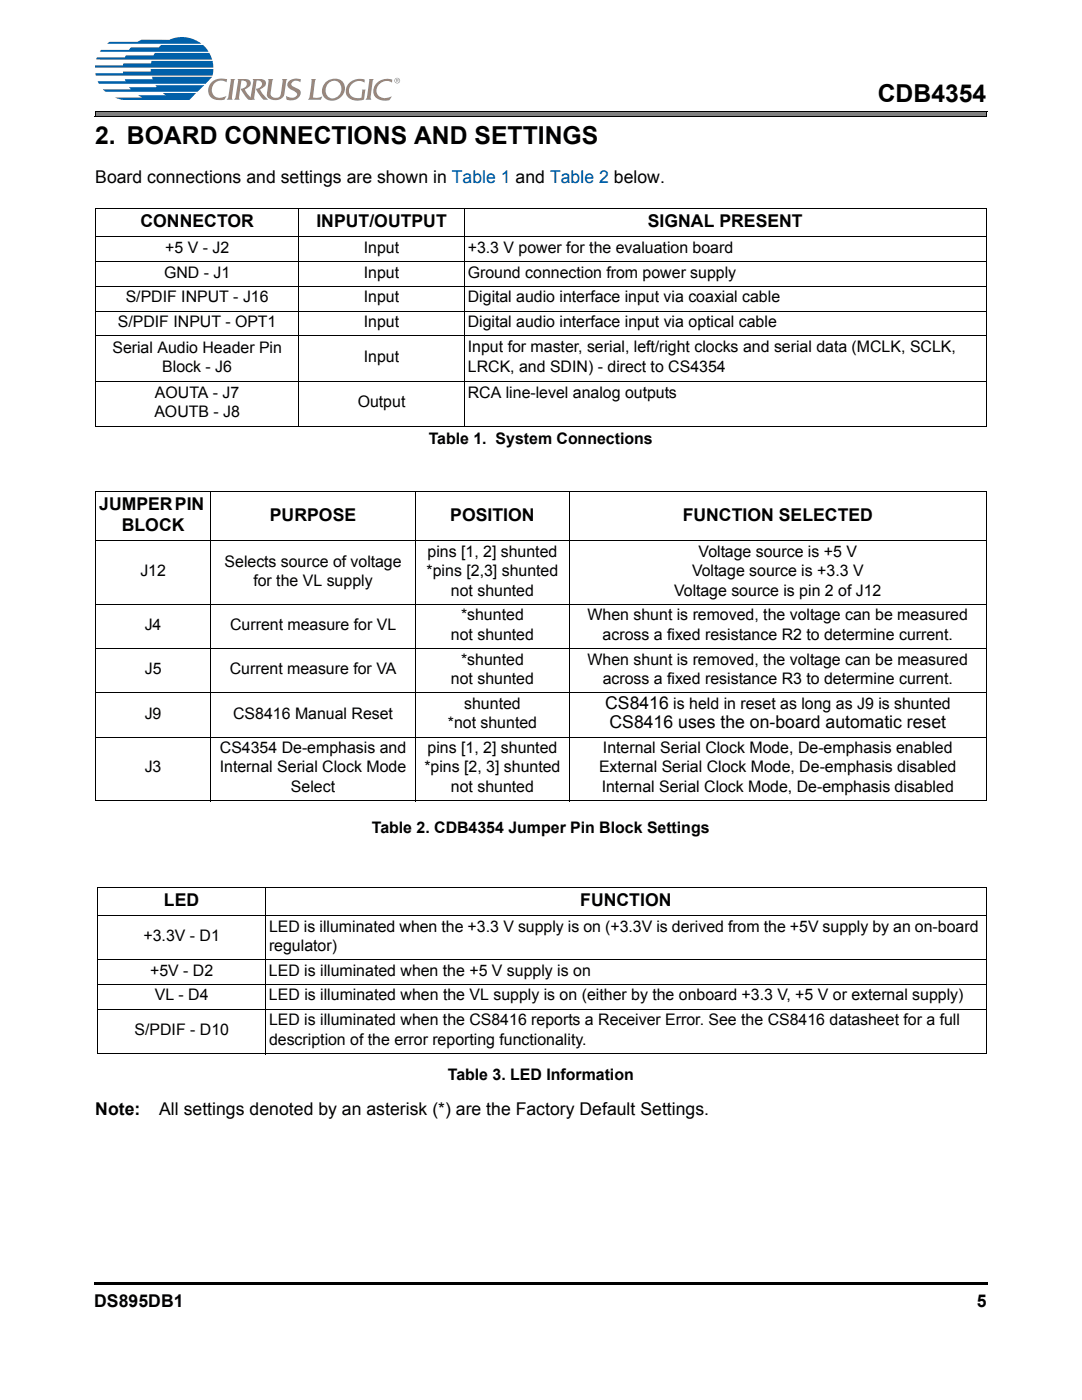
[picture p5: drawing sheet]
<svg xmlns="http://www.w3.org/2000/svg" width="216mm" height="279mm" viewBox="0 0 216 279" stroke-linecap="round" stroke-linejoin="round" font-family="sans-serif">
<defs><g id="words">
<g font-size="4.9">
<text x="175.2" y="20.3">CDB4354</text>
<text x="19" y="28.7">2. BOARD CONNECTIONS AND SETTINGS</text>
</g>
<g font-size="3.5">
<text x="19" y="36.6">Board connections and settings are shown in Table 1 and Table 2 below.</text>
<text x="28" y="45.4">CONNECTOR</text>
<text x="63.1" y="45.4">INPUT/OUTPUT</text>
<text x="129.3" y="45.4">SIGNAL PRESENT</text>
<text x="19.8" y="101.8">JUMPER PIN</text>
<text x="24.3" y="106.1">BLOCK</text>
<text x="53.8" y="104">PURPOSE</text>
<text x="89.8" y="104">POSITION</text>
<text x="136.2" y="104">FUNCTION SELECTED</text>
<text x="120.7" y="141.5">CS8416 is held in reset as long as J9 is shunted</text>
<text x="121.6" y="145.4">CS8416 uses the on-board automatic reset</text>
<text x="32.7" y="180.9">LED</text>
<text x="115.8" y="180.9">FUNCTION</text>
<text x="19" y="222.5">Note:</text>
<text x="31.8" y="222.5">All settings denoted by an asterisk (*) are the Factory Default Settings.</text>
<text x="18.8" y="260.8">DS895DB1</text>
<text x="194.9" y="260.8">5</text>
</g>
<g font-size="3.2">
<text x="33" y="50.4">+5 V - J2</text>
<text x="72.6" y="50.4">Input</text>
<text x="93.3" y="50.4">+3.3 V power for the evaluation board</text>
<text x="32.7" y="55.4">GND - J1</text>
<text x="72.6" y="55.4">Input</text>
<text x="93.3" y="55.4">Ground connection from power supply</text>
<text x="23.5" y="65.3">S/PDIF INPUT - OPT1</text>
<text x="25.1" y="60.3">S/PDIF INPUT - J16</text>
<text x="72.6" y="65.3">Input</text>
<text x="72.6" y="60.3">Input</text>
<text x="93.3" y="65.3">Digital audio interface input via optical cable</text>
<text x="93.4" y="60.3">Digital audio interface input via coaxial cable</text>
<text x="22.4" y="70.4">Serial Audio Header Pin</text>
<text x="93.4" y="70.2">Input for master, serial, left/right clocks and serial data (MCLK, SCLK,</text>
<text x="32.4" y="74.2">Block - J6</text>
<text x="72.6" y="72.3">Input</text>
<text x="93.4" y="74.3">LRCK, and SDIN) - direct to CS4354</text>
<text x="30.8" y="83.2">AOUTB - J8</text>
<text x="30.9" y="79.4">AOUTA - J7</text>
<text x="71.4" y="81.3">Output</text>
<text x="93.4" y="79.4">RCA line-level analog outputs</text>
<text x="85.6" y="88.5">Table 1. System Connections</text>
<text x="44.8" y="113.1">Selects source of voltage</text>
<text x="85.3" y="111.1">pins [1, 2] shunted</text>
<text x="139.4" y="111.1">Voltage source is +5 V</text>
<text x="28" y="115">J12</text>
<text x="50.6" y="116.9">for the VL supply</text>
<text x="85.1" y="115">*pins [2,3] shunted</text>
<text x="90" y="118.9">not shunted</text>
<text x="134.5" y="118.9">Voltage source is pin 2 of J12</text>
<text x="138.1" y="115">Voltage source is +3.3 V</text>
<text x="28.9" y="125.8">J4</text>
<text x="45.9" y="125.8">Current measure for VL</text>
<text x="92" y="123.8">*shunted</text>
<text x="117.2" y="123.8">When shunt is removed, the voltage can be measured</text>
<text x="90" y="127.7">not shunted</text>
<text x="120.3" y="127.7">across a fixed resistance R2 to determine current.</text>
<text x="28.9" y="134.6">J5</text>
<text x="45.9" y="134.6">Current measure for VA</text>
<text x="90" y="136.5">not shunted</text>
<text x="92" y="132.7">*shunted</text>
<text x="117.2" y="132.7">When shunt is removed, the voltage can be measured</text>
<text x="120.3" y="136.5">across a fixed resistance R3 to determine current.</text>
<text x="28.9" y="143.4">J9</text>
<text x="46.5" y="143.4">CS8416 Manual Reset</text>
<text x="92.6" y="141.5">shunted</text>
<text x="89.4" y="145.4">*not shunted</text>
<text x="28.9" y="154.2">J3</text>
<text x="43.9" y="150.3">CS4354 De-emphasis and</text>
<text x="43.9" y="154.2">Internal Serial Clock Mode</text>
<text x="84.7" y="154.2">*pins [2, 3] shunted</text>
<text x="85.3" y="150.3">pins [1, 2] shunted</text>
<text x="119.5" y="154.2">External Serial Clock Mode, De-emphasis disabled</text>
<text x="120.3" y="150.3">Internal Serial Clock Mode, De-emphasis enabled</text>
<text x="58.1" y="158.1">Select</text>
<text x="90" y="158.1">not shunted</text>
<text x="120.1" y="158.1">Internal Serial Clock Mode, De-emphasis disabled</text>
<text x="74.2" y="166.2">Table 2. CDB4354 Jumper Pin Block Settings</text>
<text x="53.7" y="185.9">LED is illuminated when the +3.3 V supply is on (+3.3V is derived from the +5V supply by an on-board</text>
<text x="28.6" y="187.9">+3.3V - D1</text>
<text x="53.7" y="189.8">regulator)</text>
<text x="30" y="194.7">+5V - D2</text>
<text x="53.7" y="194.7">LED is illuminated when the +5 V supply is on</text>
<text x="30.9" y="199.7">VL - D4</text>
<text x="53.7" y="199.7">LED is illuminated when the VL supply is on (either by the onboard +3.3 V, +5 V or external supply)</text>
<text x="26.8" y="206.5">S/PDIF - D10</text>
<text x="53.7" y="204.6">LED is illuminated when the CS8416 reports a Receiver Error. See the CS8416 datasheet for a full</text>
<text x="53.7" y="208.5">description of the error reporting functionality.</text>
<text x="89.3" y="215.5">Table 3. LED Information</text>
</g>
</g></defs>
<g fill="#0060a9">
<path d="M19.5 16.2h5.5l-.1-.4h5.6l-.2-.5h12l-1.3 1.4h-21.3z" fill-rule="evenodd"/>
<path d="M20.5 17.8h5.6l-.3-.4h5.5l-.3-.4h9.8l-1.4 1.3h-18.4z" fill-rule="evenodd"/>
<path d="M22.9 19.5h5.5l-.9-.5h5.6l-.6-.4h6.6l-1.3 1.3h-13.3z" fill-rule="evenodd"/>
<path d="M19 14.6h5.6v-.3h5.5v-.5h12.5l-.2 1.3h-23.3z" fill-rule="evenodd"/>
<path d="M19 13.1h5.6v-.4h5.6v-.5h12.2l.2 1.3h-23.6z" fill-rule="evenodd"/>
<path d="M19.3 11.5h5.6l.2-.4h5.5l.3-.5h10.9l.5 1.3h-23.1z" fill-rule="evenodd"/>
<path d="M20.2 10h5.5l.4-.5h5.6l.5-.5h8.3l1.1 1.3h-21.7z" fill-rule="evenodd"/>
<path d="M21.4 8.7l.5-.4h5.6l.7-.4 5.6 .1a6.2 6.2 0 0 1 6.4 .7z" fill-rule="evenodd"/>
</g>
<g fill="#99877d">
<path d="M42.2 16.4a3.3 3.3 0 0 1 3.1-.6l-.1 .6a1.8 1.8 0 0 0-2.6 .5 1.8 1.8 0 0 0 .7 2.6 2.76 2.76 0 0 0 1.9-.4l-.4 .8a2.47 2.47 0 0 1-3.2-1.3 2.37 2.37 0 0 1 .6-2.2z" fill-rule="evenodd"/>
<path d="M46 15.8h1l-.3 .3-.4 3.4 .1 .4h-1.2l.3-.5 .6-3.4z" fill-rule="evenodd"/>
<path d="M47.4 15.8h1.6a.89 .89 0 0 1 1 .6 .89 .89 0 0 1-.4 1l-.8 .5 .5 .8 1.2 1.2h-.9a4.7 4.7 0 0 1-1.5-2.2 .96 .96 0 0 0 1-1.4l-.9-.2-.5 3.4 .1 .4h-1.1l.3-.4 .5-3.4z" fill-rule="evenodd"/>
<path d="M50.4 15.8h1.6a.94 .94 0 0 1 1.1 .8 .94 .94 0 0 1-.8 1l-.4 .3 .1 .3 1.5 1.7h-.9l-1.5-1.9v-.3h.2a.84 .84 0 0 0 .9-.6 .84 .84 0 0 0-.5-1h-.5l-.5 3.4 .2 .4h-1.2l.3-.4 .6-3.4z" fill-rule="evenodd"/>
<path d="M53.4 15.8h1.1l-.2 .3-.3 2.5a1.05 1.05 0 0 0 1.1 .9 1.05 1.05 0 0 0 1-.9l.3-2.5-.1-.3h1.1l-.3 .3-.4 2.7a1.96 1.96 0 0 1-1.6 1.2 1.96 1.96 0 0 1-1.9-1l.4-2.9z" fill-rule="evenodd"/>
<path d="M57.7 16.2a2.51 2.51 0 0 1 2.3-.4l-.1 .6a1.06 1.06 0 0 0-1.8 .5l.6 .5a1.99 1.99 0 0 1 1.3 .9 1.88 1.88 0 0 1-2.8 1.5l-.1-.7a1.4 1.4 0 0 0 2.2-.3l-.1-.3-.6-.4a1.38 1.38 0 0 1-1.2-1.6z" fill-rule="evenodd"/>
<path d="M62.1 15.8h1l-.3 .4-.4 3.2 .7 .1 1.2-.2-.3 .6h-2.6l.4-.5 .1-1.1 .3-2.2z" fill-rule="evenodd"/>
<path d="M64.9 16.5a2.42 2.42 0 0 1 3.7 .1 2.43 2.43 0 0 1-1 3.1 2.43 2.43 0 0 1-3.1-.6 2.34 2.34 0 0 1 .4-2.6zM65.4 16.8a1.73 1.73 0 0 0 1 2.9 1.87 1.87 0 0 0 1.7-1.4 1.87 1.87 0 0 0-.8-2.1 1.63 1.63 0 0 0-1.9 .6z" fill-rule="evenodd"/>
<path d="M69.6 16.6a3.1 3.1 0 0 1 3.2-.7l-.1 .6a1.98 1.98 0 0 0-2.2 0 1.98 1.98 0 0 0-.8 2.2 1.94 1.94 0 0 0 2.4 .8l.2-1.4-.1-.2h.8l-.4 2a2.83 2.83 0 0 1-3.5-1.1 2.3 2.3 0 0 1 .5-2.2z" fill-rule="evenodd"/>
<path d="M73.6 15.8h1l-.2 .3-.5 3.4 .2 .4h-1.2l.3-.5z" fill-rule="evenodd"/>
<path d="M75.2 16.5a3.1 3.1 0 0 1 3.1-.6l-.1 .6a1.9 1.9 0 0 0-2.4 .2 1.9 1.9 0 0 0-.3 2.4 2.33 2.33 0 0 0 2.7 .2l-.5 .7a2.65 2.65 0 0 1-3.1-1.1 2.26 2.26 0 0 1 .6-2.4z" fill-rule="evenodd"/>
</g>
<path d="M78.8 16.1a.46 .46 0 0 1 .9 0 .46 .46 0 0 1-.9 0zM78.7 16.1a.57 .57 0 0 0 1.1 0 .57 .57 0 0 0-1.1 0zM79 15.8v.6l.1-.3 .4 .3-.1-.3 .1-.3zM79.1 15.9h.3v.1l-.3 .1z" fill="#99877d"/>
<path d="M18.8 258.4h178v3.6h-178z" fill="#fff"/>
<path d="M18.8 255.9h.2v.5h-.2zM19 255.9h178.1v.5h-178.1z" fill="#000"/>
<path d="M19 22.2h177.9v1.1h-177.9z" fill="#808080"/>
<g fill="none" stroke="#000" stroke-width=".2">
<path d="M18.9 23.3h178M19 22.2h178M19 41.6h177.9M19 47.3h177.9M19 52.2h177.9M19 57.1h177.9M19.1 41.7v43.2M59.6 41.5v43.6M92.7 41.5v43.6M196.8 41.7v43.2M19 62.1h177.9M19 67h177.9"/>
<path d="M19 76.2h177.9M19 85h177.9M19 98.1h177.9M19.1 98.1v61.6M42 98v61.9M82.9 98v61.9M113.6 98v61.9M196.8 98.1v61.6M19 107.9h177.9M19 120.6h177.9M19 129.5h177.9M19 138.3h177.9"/>
<path d="M19 147.1h177.9M19 159.8h177.9M19.5 177.1h177.4M19.5 177.2v33M53 177v33.4M196.8 177.2v33M19.5 182.7h177.4M19.5 191.6h177.4M19.5 196.5h177.4M19.5 201.4h177.4M19.5 210.2h177.4"/>
</g>
<path d="M18.9 22.1h.1v1.2h-.1zM196.8 22.2h.2v1.2h-.2z" fill="#000"/>
<use href="#words"/>
</svg>
